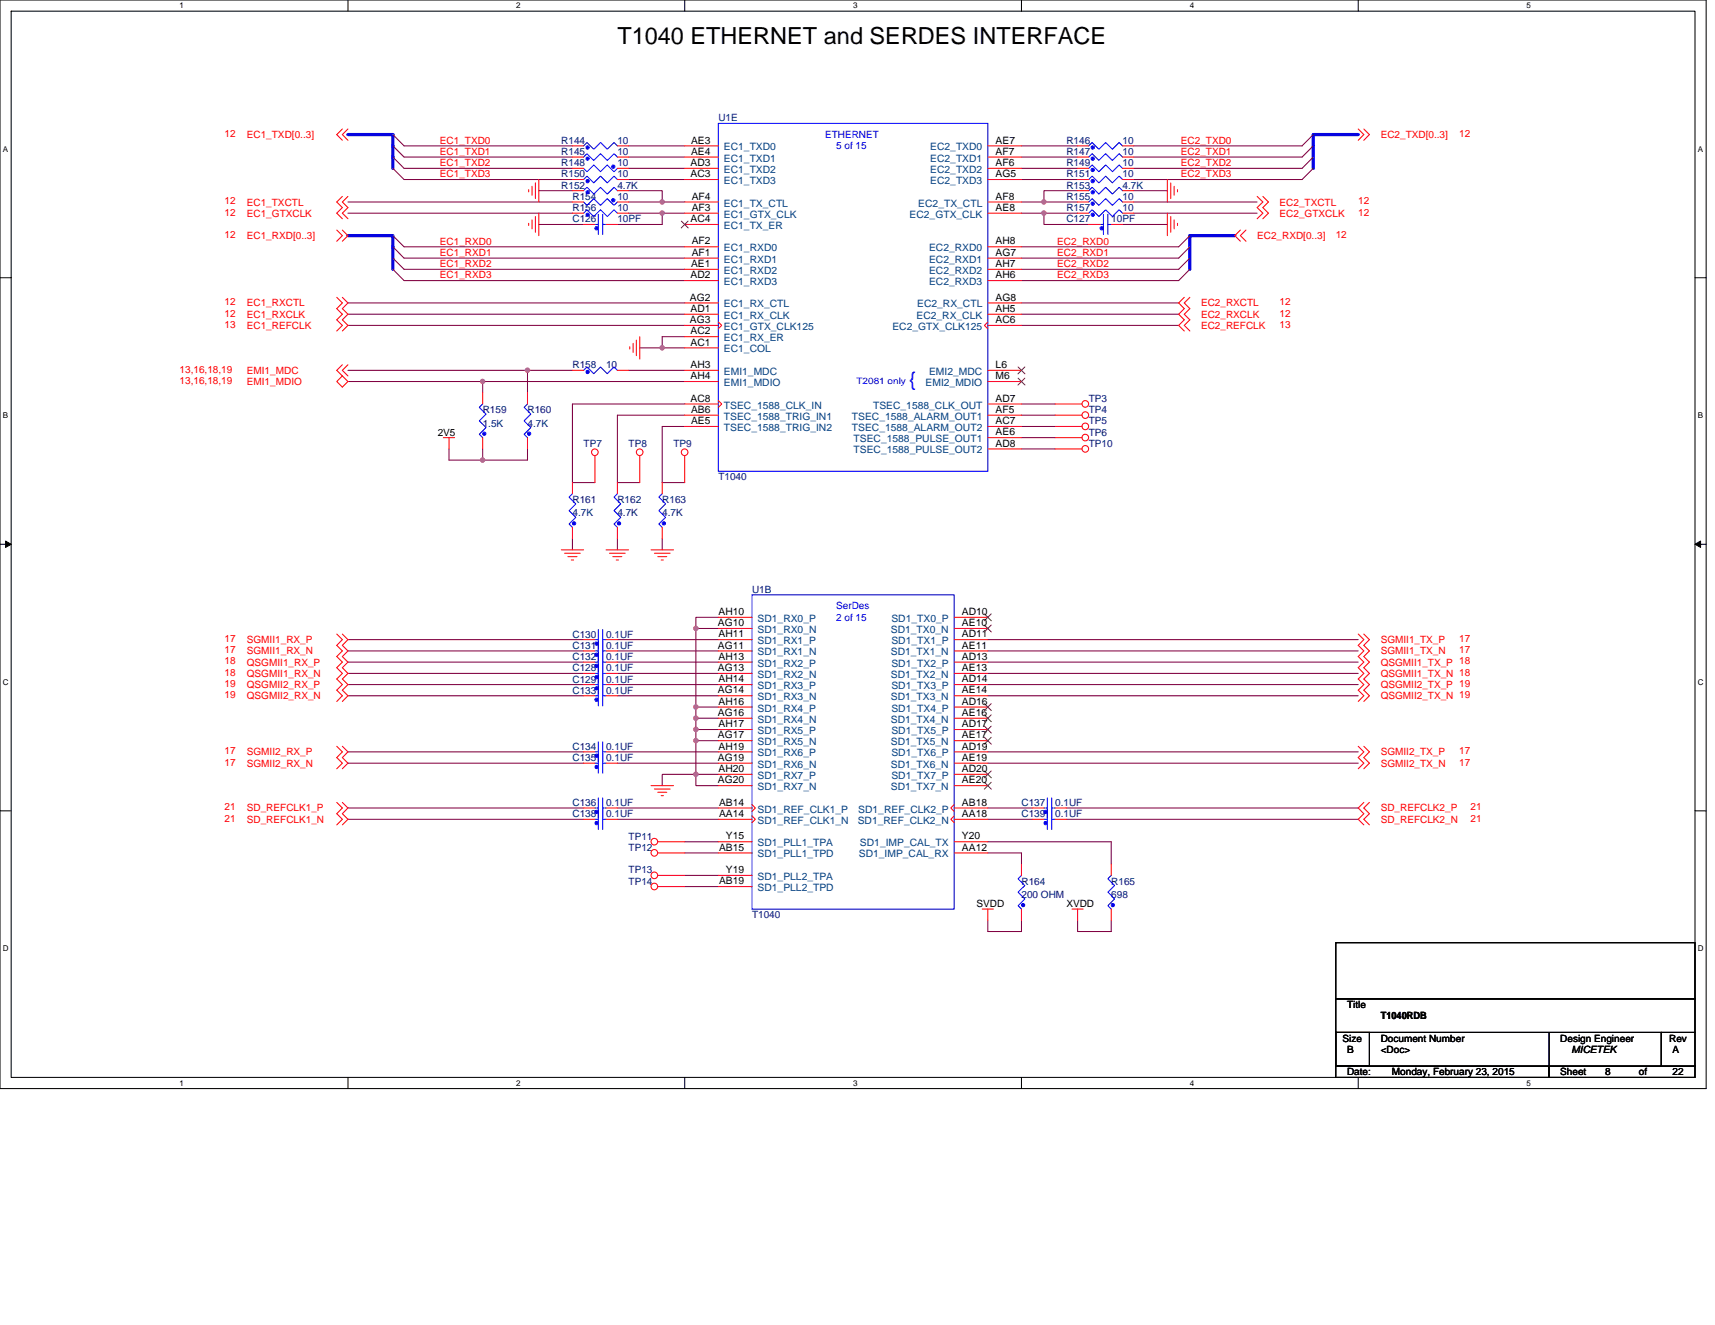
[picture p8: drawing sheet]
<svg xmlns="http://www.w3.org/2000/svg" width="279mm" height="216mm" viewBox="0 0 279 216" stroke-linecap="round" stroke-linejoin="round" font-family="sans-serif">
<defs><g id="words">
<text font-size="3.8" x="100.6" y="7.1">T1040 ETHERNET and SERDES INTERFACE</text>
<text font-size="3.3" fill="#00f" x="148.1" y="62.9">{</text>
<g font-size="1.7">
<text x="112.6" y="23.4">AE3</text>
<text x="162.2" y="23.4">AE7</text>
<text x="112.5" y="27.1">AD3</text>
<text x="112.5" y="28.9">AC3</text>
<text x="112.6" y="25.2">AE4</text>
<text x="162.2" y="25.2">AF7</text>
<text x="162.2" y="27.1">AF6</text>
<text x="162.2" y="28.9">AG5</text>
<text x="112.7" y="34.4">AF3</text>
<text x="112.7" y="32.5">AF4</text>
<text x="162.2" y="34.4">AE8</text>
<text x="162.2" y="32.5">AF8</text>
<text x="112.5" y="36.2">AC4</text>
<text x="112.7" y="39.8">AF2</text>
<text x="112.7" y="41.7">AF1</text>
<text x="162.2" y="39.8">AH8</text>
<text x="162.2" y="41.7">AG7</text>
<text x="112.5" y="45.3">AD2</text>
<text x="112.6" y="43.5">AE1</text>
<text x="162.2" y="43.5">AH7</text>
<text x="162.2" y="45.3">AH6</text>
<text x="112.4" y="52.6">AG3</text>
<text x="112.4" y="49">AG2</text>
<text x="112.5" y="50.8">AD1</text>
<text x="162.2" y="52.6">AC6</text>
<text x="162.2" y="49">AG8</text>
<text x="162.2" y="50.8">AH5</text>
<text x="112.5" y="60">AH3</text>
<text x="112.5" y="54.5">AC2</text>
<text x="112.5" y="56.3">AC1</text>
<text x="162.2" y="60">L6</text>
<text x="112.5" y="61.8">AH4</text>
<text x="112.5" y="65.4">AC8</text>
<text x="162.2" y="65.4">AD7</text>
<text x="162.2" y="61.8">M6</text>
<text x="112.6" y="69.1">AE5</text>
<text x="112.6" y="67.3">AB6</text>
<text x="162.2" y="70.9">AE6</text>
<text x="162.2" y="67.3">AF5</text>
<text x="162.2" y="69.1">AC7</text>
<text x="162.2" y="72.8">AD8</text>
<text x="117.1" y="100.2">AH10</text>
<text x="156.7" y="100.2">AD10</text>
<text x="116.9" y="102">AG10</text>
<text x="116.9" y="105.7">AG11</text>
<text x="117.1" y="103.8">AH11</text>
<text x="117.1" y="107.5">AH13</text>
<text x="156.7" y="102">AE10</text>
<text x="156.7" y="105.7">AE11</text>
<text x="156.7" y="103.8">AD11</text>
<text x="156.7" y="107.5">AD13</text>
<text x="116.9" y="109.3">AG13</text>
<text x="116.9" y="113">AG14</text>
<text x="117.1" y="111.2">AH14</text>
<text x="156.7" y="113">AE14</text>
<text x="156.7" y="109.3">AE13</text>
<text x="156.7" y="111.2">AD14</text>
<text x="116.9" y="116.6">AG16</text>
<text x="117.1" y="114.8">AH16</text>
<text x="117.1" y="118.5">AH17</text>
<text x="156.7" y="116.6">AE16</text>
<text x="156.7" y="118.5">AD17</text>
<text x="156.7" y="114.8">AD16</text>
<text x="116.9" y="120.3">AG17</text>
<text x="116.9" y="124">AG19</text>
<text x="117.1" y="122.1">AH19</text>
<text x="117.1" y="125.8">AH20</text>
<text x="156.7" y="120.3">AE17</text>
<text x="156.7" y="124">AE19</text>
<text x="156.7" y="125.8">AD20</text>
<text x="156.7" y="122.1">AD19</text>
<text x="116.9" y="127.6">AG20</text>
<text x="117.1" y="131.3">AB14</text>
<text x="156.7" y="131.3">AB18</text>
<text x="156.7" y="127.6">AE20</text>
<text x="117.1" y="133.1">AA14</text>
<text x="118.3" y="136.8">Y15</text>
<text x="156.7" y="133.1">AA18</text>
<text x="156.7" y="136.8">Y20</text>
<text x="117.1" y="138.6">AB15</text>
<text x="118.3" y="142.3">Y19</text>
<text x="156.7" y="138.6">AA12</text>
<text x="117.1" y="144.1">AB19</text>
</g>
<g font-size="1.7" fill="#004080">
<text x="117.9" y="24.5">EC1_TXD0</text>
<text x="117.9" y="26.3">EC1_TXD1</text>
<text x="117.9" y="28.2">EC1_TXD2</text>
<text x="117.9" y="30">EC1_TXD3</text>
<text x="151.6" y="24.5">EC2_TXD0</text>
<text x="151.6" y="26.3">EC2_TXD1</text>
<text x="151.6" y="28.2">EC2_TXD2</text>
<text x="151.6" y="30">EC2_TXD3</text>
<text x="117.9" y="35.5">EC1_GTX_CLK</text>
<text x="117.9" y="33.7">EC1_TX_CTL</text>
<text x="148.2" y="35.5">EC2_GTX_CLK</text>
<text x="149.6" y="33.7">EC2_TX_CTL</text>
<text x="117.9" y="41">EC1_RXD0</text>
<text x="117.9" y="37.3">EC1_TX_ER</text>
<text x="151.4" y="41">EC2_RXD0</text>
<text x="117.9" y="42.8">EC1_RXD1</text>
<text x="117.9" y="44.6">EC1_RXD2</text>
<text x="117.9" y="46.5">EC1_RXD3</text>
<text x="151.4" y="42.8">EC2_RXD1</text>
<text x="151.4" y="44.6">EC2_RXD2</text>
<text x="151.4" y="46.5">EC2_RXD3</text>
<text x="117.9" y="51.9">EC1_RX_CLK</text>
<text x="117.9" y="53.8">EC1_GTX_CLK125</text>
<text x="117.9" y="50.1">EC1_RX_CTL</text>
<text x="145.4" y="53.8">EC2_GTX_CLK125</text>
<text x="149.3" y="51.9">EC2_RX_CLK</text>
<text x="149.4" y="50.1">EC2_RX_CTL</text>
<text x="117.9" y="55.6">EC1_RX_ER</text>
<text x="117.9" y="57.4">EC1_COL</text>
<text x="117.9" y="62.9">EMI1_MDIO</text>
<text x="117.9" y="61.1">EMI1_MDC</text>
<text x="150.8" y="62.9">EMI2_MDIO</text>
<text x="151.4" y="61.1">EMI2_MDC</text>
<text x="117.9" y="70.2">TSEC_1588_TRIG_IN2</text>
<text x="117.9" y="68.4">TSEC_1588_TRIG_IN1</text>
<text x="117.9" y="66.6">TSEC_1588_CLK_IN</text>
<text x="138.8" y="68.4">TSEC_1588_ALARM_OUT1</text>
<text x="138.8" y="70.2">TSEC_1588_ALARM_OUT2</text>
<text x="142.2" y="66.6">TSEC_1588_CLK_OUT</text>
<text x="139.1" y="72.1">TSEC_1588_PULSE_OUT1</text>
<text x="139.1" y="73.9">TSEC_1588_PULSE_OUT2</text>
<text x="123.4" y="101.3">SD1_RX0_P</text>
<text x="145.2" y="101.3">SD1_TX0_P</text>
<text x="123.4" y="103.1">SD1_RX0_N</text>
<text x="123.4" y="106.8">SD1_RX1_N</text>
<text x="123.4" y="105">SD1_RX1_P</text>
<text x="145.1" y="103.1">SD1_TX0_N</text>
<text x="145.1" y="106.8">SD1_TX1_N</text>
<text x="145.2" y="105">SD1_TX1_P</text>
<text x="123.4" y="110.5">SD1_RX2_N</text>
<text x="123.4" y="108.6">SD1_RX2_P</text>
<text x="123.4" y="112.3">SD1_RX3_P</text>
<text x="145.1" y="110.5">SD1_TX2_N</text>
<text x="145.2" y="112.3">SD1_TX3_P</text>
<text x="145.2" y="108.6">SD1_TX2_P</text>
<text x="123.4" y="116">SD1_RX4_P</text>
<text x="123.4" y="119.6">SD1_RX5_P</text>
<text x="123.4" y="114.1">SD1_RX3_N</text>
<text x="123.4" y="117.8">SD1_RX4_N</text>
<text x="145.1" y="114.1">SD1_TX3_N</text>
<text x="145.1" y="117.8">SD1_TX4_N</text>
<text x="145.2" y="119.6">SD1_TX5_P</text>
<text x="145.2" y="116">SD1_TX4_P</text>
<text x="123.4" y="121.4">SD1_RX5_N</text>
<text x="123.4" y="125.1">SD1_RX6_N</text>
<text x="123.4" y="123.3">SD1_RX6_P</text>
<text x="145.1" y="121.4">SD1_TX5_N</text>
<text x="145.1" y="125.1">SD1_TX6_N</text>
<text x="145.2" y="123.3">SD1_TX6_P</text>
<text x="123.4" y="128.8">SD1_RX7_N</text>
<text x="123.4" y="126.9">SD1_RX7_P</text>
<text x="145.1" y="128.8">SD1_TX7_N</text>
<text x="145.2" y="126.9">SD1_TX7_P</text>
<text x="123.4" y="137.9">SD1_PLL1_TPA</text>
<text x="123.4" y="134.2">SD1_REF_CLK1_N</text>
<text x="123.4" y="132.4">SD1_REF_CLK1_P</text>
<text x="139.7" y="134.2">SD1_REF_CLK2_N</text>
<text x="139.8" y="132.4">SD1_REF_CLK2_P</text>
<text x="140.1" y="137.9">SD1_IMP_CAL_TX</text>
<text x="123.4" y="143.4">SD1_PLL2_TPA</text>
<text x="123.4" y="139.7">SD1_PLL1_TPD</text>
<text x="139.9" y="139.7">SD1_IMP_CAL_RX</text>
<text x="123.4" y="145.2">SD1_PLL2_TPD</text>
</g>
<g font-size="1.6" fill="#f00">
<text x="36.6" y="22.3">12</text>
<text x="40.2" y="22.5">EC1_TXD[0..3]</text>
<text x="71.7" y="23.4">EC1_TXD0</text>
<text x="192.4" y="23.4">EC2_TXD0</text>
<text x="224.9" y="22.5">EC2_TXD[0..3]</text>
<text x="237.7" y="22.3">12</text>
<text x="71.7" y="25.2">EC1_TXD1</text>
<text x="71.7" y="27.1">EC1_TXD2</text>
<text x="71.7" y="28.9">EC1_TXD3</text>
<text x="192.4" y="25.2">EC2_TXD1</text>
<text x="192.4" y="27.1">EC2_TXD2</text>
<text x="192.4" y="28.9">EC2_TXD3</text>
<text x="36.6" y="33.3">12</text>
<text x="36.6" y="35.1">12</text>
<text x="40.2" y="33.5">EC1_TXCTL</text>
<text x="40.2" y="35.3">EC1_GTXCLK</text>
<text x="208.5" y="33.5">EC2_TXCTL</text>
<text x="208.5" y="35.3">EC2_GTXCLK</text>
<text x="221.3" y="33.3">12</text>
<text x="221.3" y="35.1">12</text>
<text x="36.6" y="38.8">12</text>
<text x="40.2" y="39">EC1_RXD[0..3]</text>
<text x="71.7" y="39.9">EC1_RXD0</text>
<text x="71.7" y="41.7">EC1_RXD1</text>
<text x="172.3" y="39.9">EC2_RXD0</text>
<text x="172.3" y="41.7">EC2_RXD1</text>
<text x="204.8" y="39">EC2_RXD[0..3]</text>
<text x="217.6" y="38.8">12</text>
<text x="71.7" y="43.5">EC1_RXD2</text>
<text x="71.7" y="45.4">EC1_RXD3</text>
<text x="172.3" y="43.5">EC2_RXD2</text>
<text x="172.3" y="45.4">EC2_RXD3</text>
<text x="36.6" y="49.8">12</text>
<text x="36.6" y="51.6">12</text>
<text x="36.6" y="53.4">13</text>
<text x="40.2" y="49.9">EC1_RXCTL</text>
<text x="40.2" y="51.8">EC1_RXCLK</text>
<text x="40.2" y="53.6">EC1_REFCLK</text>
<text x="195.7" y="49.9">EC2_RXCTL</text>
<text x="195.7" y="51.8">EC2_RXCLK</text>
<text x="195.7" y="53.6">EC2_REFCLK</text>
<text x="208.5" y="49.8">12</text>
<text x="208.5" y="51.6">12</text>
<text x="208.5" y="53.4">13</text>
<text x="29.3" y="60.7">13,16,18,19</text>
<text x="29.3" y="62.5">13,16,18,19</text>
<text x="40.2" y="60.9">EMI1_MDC</text>
<text x="40.2" y="62.7">EMI1_MDIO</text>
<text x="36.6" y="104.6">17</text>
<text x="36.6" y="106.4">17</text>
<text x="40.2" y="104.8">SGMII1_RX_P</text>
<text x="40.2" y="106.6">SGMII1_RX_N</text>
<text x="224.9" y="104.8">SGMII1_TX_P</text>
<text x="224.9" y="106.6">SGMII1_TX_N</text>
<text x="237.7" y="104.6">17</text>
<text x="237.7" y="106.4">17</text>
<text x="36.6" y="111.9">19</text>
<text x="36.6" y="113.8">19</text>
<text x="36.6" y="108.3">18</text>
<text x="36.6" y="110.1">18</text>
<text x="40.2" y="112.1">QSGMII2_RX_P</text>
<text x="40.2" y="113.9">QSGMII2_RX_N</text>
<text x="40.2" y="108.5">QSGMII1_RX_P</text>
<text x="40.2" y="110.3">QSGMII1_RX_N</text>
<text x="224.9" y="110.3">QSGMII1_TX_N 18</text>
<text x="224.9" y="108.5">QSGMII1_TX_P 18</text>
<text x="224.9" y="112.1">QSGMII2_TX_P 19</text>
<text x="224.9" y="113.9">QSGMII2_TX_N 19</text>
<text x="36.6" y="122.9">17</text>
<text x="36.6" y="124.7">17</text>
<text x="40.2" y="123.1">SGMII2_RX_P</text>
<text x="40.2" y="124.9">SGMII2_RX_N</text>
<text x="224.9" y="124.9">SGMII2_TX_N</text>
<text x="224.9" y="123.1">SGMII2_TX_P</text>
<text x="237.7" y="124.7">17</text>
<text x="237.7" y="122.9">17</text>
<text x="36.6" y="132.1">21</text>
<text x="36.6" y="133.9">21</text>
<text x="40.2" y="132.2">SD_REFCLK1_P</text>
<text x="40.2" y="134.1">SD_REFCLK1_N</text>
<text x="224.9" y="132.2">SD_REFCLK2_P</text>
<text x="224.9" y="134.1">SD_REFCLK2_N</text>
<text x="239.6" y="132.1">21</text>
<text x="239.6" y="133.9">21</text>
</g>
<g font-size="1.6" fill="#000080">
<text x="91.4" y="23.4">R144</text>
<text x="100.6" y="23.4">10</text>
<text x="117" y="19.8">U1E</text>
<text x="173.7" y="23.4">R146</text>
<text x="182.9" y="23.4">10</text>
<text x="91.4" y="27.1">R148</text>
<text x="91.4" y="28.9">R150</text>
<text x="91.4" y="25.3">R145</text>
<text x="100.6" y="27.1">10</text>
<text x="100.6" y="28.9">10</text>
<text x="100.6" y="25.3">10</text>
<text x="173.7" y="27.1">R149</text>
<text x="173.7" y="28.9">R151</text>
<text x="173.7" y="25.3">R147</text>
<text x="182.9" y="27.1">10</text>
<text x="182.9" y="28.9">10</text>
<text x="182.9" y="25.3">10</text>
<text x="91.4" y="30.7">R152</text>
<text x="93.3" y="34.4">R156</text>
<text x="93.3" y="32.6">R154</text>
<text x="100.6" y="34.4">10</text>
<text x="100.6" y="32.6">10</text>
<text x="100.6" y="30.7">4.7K</text>
<text x="173.7" y="30.7">R153</text>
<text x="173.7" y="32.6">R155</text>
<text x="173.7" y="34.4">R157</text>
<text x="182.9" y="30.7">4.7K</text>
<text x="182.9" y="32.6">10</text>
<text x="182.9" y="34.4">10</text>
<text x="93.3" y="36.2">C126</text>
<text x="100.6" y="36.2">10PF</text>
<text x="173.7" y="36.2">C127</text>
<text x="181" y="36.2">10PF</text>
<text x="93.3" y="60">R158</text>
<text x="98.7" y="60">10</text>
<text x="177.4" y="65.5">TP3</text>
<text x="78.6" y="67.3">R159</text>
<text x="78.6" y="69.5">1.5K</text>
<text x="85.9" y="67.3">R160</text>
<text x="85.9" y="69.5">4.7K</text>
<text x="177.4" y="71">TP6</text>
<text x="177.4" y="67.3">TP4</text>
<text x="177.4" y="69.1">TP5</text>
<text x="95.1" y="72.8">TP7</text>
<text x="102.4" y="72.8">TP8</text>
<text x="109.7" y="72.8">TP9</text>
<text x="177.4" y="72.8">TP10</text>
<text x="93.3" y="81.9">R161</text>
<text x="100.6" y="81.9">R162</text>
<text x="107.9" y="81.9">R163</text>
<text x="117" y="78.3">T1040</text>
<text x="93.3" y="84.1">4.7K</text>
<text x="100.6" y="84.1">4.7K</text>
<text x="107.9" y="84.1">4.7K</text>
<text x="122.5" y="96.6">U1B</text>
<text x="93.3" y="103.9">C130</text>
<text x="93.3" y="105.7">C131</text>
<text x="93.3" y="107.5">C132</text>
<text x="98.7" y="103.9">0.1UF</text>
<text x="98.7" y="105.7">0.1UF</text>
<text x="98.7" y="107.5">0.1UF</text>
<text x="93.3" y="113">C133</text>
<text x="93.3" y="109.4">C128</text>
<text x="93.3" y="111.2">C129</text>
<text x="98.7" y="113">0.1UF</text>
<text x="98.7" y="109.4">0.1UF</text>
<text x="98.7" y="111.2">0.1UF</text>
<text x="93.3" y="122.2">C134</text>
<text x="93.3" y="124">C135</text>
<text x="98.7" y="122.2">0.1UF</text>
<text x="98.7" y="124">0.1UF</text>
<text x="93.3" y="131.3">C136</text>
<text x="98.7" y="131.3">0.1UF</text>
<text x="166.4" y="131.3">C137</text>
<text x="171.9" y="131.3">0.1UF</text>
<text x="93.3" y="133.1">C138</text>
<text x="98.7" y="133.1">0.1UF</text>
<text x="102.4" y="136.8">TP11</text>
<text x="166.4" y="133.1">C139</text>
<text x="171.9" y="133.1">0.1UF</text>
<text x="102.4" y="138.6">TP12</text>
<text x="102.4" y="142.3">TP13</text>
<text x="102.4" y="144.1">TP14</text>
<text x="122.5" y="149.6">T1040</text>
<text x="166.4" y="144.1">R164</text>
<text x="166.4" y="146.3">200 OHM</text>
<text x="181" y="144.1">R165</text>
<text x="181" y="146.3">698</text>
</g>
<g font-size="1.6" fill="#00f">
<text x="134.4" y="22.5">ETHERNET</text>
<text x="136.2" y="24.3">5 of 15</text>
<text x="136.2" y="99.3">SerDes</text>
<text x="136.2" y="101.1">2 of 15</text>
</g>
<g font-size="1.6">
<text x="71.3" y="71">2V5</text>
<text x="159.1" y="147.8">SVDD</text>
<text x="173.7" y="147.8">XVDD</text>
<text x="219.5" y="164.2">Title</text>
<text x="224.9" y="166.1">T1040RDB</text>
<text x="218.7" y="169.7">Size</text>
<text x="219.5" y="171.6">B</text>
<text x="224.9" y="169.7">Document Number</text>
<text x="224.9" y="171.6">&lt;Doc&gt;</text>
<text x="254.2" y="169.7">Design Engineer</text>
<text x="256" y="171.6">MICETEK</text>
<text x="271.9" y="169.7">Rev</text>
<text x="272.5" y="171.6">A</text>
<text x="219.5" y="175.2">Date:</text>
<text x="226.8" y="175.2">Monday, February 23, 2015</text>
<text x="254.2" y="175.2">Sheet</text>
<text x="261.5" y="175.2">8</text>
<text x="267" y="175.2">of</text>
<text x="272.5" y="175.2">22</text>
</g>
<text font-size="1.5" fill="#00f" x="139.5" y="62.6">T2081 only</text>
<g font-size="1.3">
<text x="29.3" y="1.4">1</text>
<text x="84.1" y="1.4">2</text>
<text x="139" y="1.4">3</text>
<text x="193.8" y="1.4">4</text>
<text x="248.7" y="1.4">5</text>
<text x=".5" y="24.7">A</text>
<text x="276.6" y="24.7">A</text>
<text x=".5" y="68.2">B</text>
<text x="276.6" y="68.2">B</text>
<text x=".5" y="111.6">C</text>
<text x="276.6" y="111.6">C</text>
<text x=".5" y="155">D</text>
<text x="276.6" y="155">D</text>
<text x="29.3" y="176.9">1</text>
<text x="84.1" y="176.9">2</text>
<text x="139" y="176.9">3</text>
<text x="193.8" y="176.9">4</text>
<text x="248.7" y="176.9">5</text>
</g>
</g></defs>
<path d="M0 0h278v177.4h-278zM1.8 1.8h274.3v173.8h-274.3z" fill="none" stroke="#000" stroke-width=".17"/>
<g fill="#fff">
<path d="M29.3 .2h.7v1.5h-.7z"/>
<path d="M29.3 175.7h.7v1.5h-.7z"/>
</g>
<path d="M56.7 0v1.8M56.7 175.6v1.8" fill="none" stroke="#000" stroke-width=".17"/>
<g fill="#fff">
<path d="M84.1 .2h.7v1.5h-.7z"/>
<path d="M84.1 175.7h.7v1.5h-.7z"/>
</g>
<path d="M111.5 0v1.8M111.5 175.6v1.8" fill="none" stroke="#000" stroke-width=".17"/>
<g fill="#fff">
<path d="M139 .2h.7v1.5h-.7z"/>
<path d="M139 175.7h.7v1.5h-.7z"/>
</g>
<path d="M166.4 0v1.8M166.4 175.6v1.8" fill="none" stroke="#000" stroke-width=".17"/>
<g fill="#fff">
<path d="M193.8 .2h.8v1.5h-.8z"/>
<path d="M193.8 175.7h.8v1.5h-.8z"/>
</g>
<path d="M221.3 0v1.8M221.3 175.6v1.8" fill="none" stroke="#000" stroke-width=".17"/>
<g fill="#fff">
<path d="M248.7 .2h.7v1.5h-.7z"/>
<path d="M248.7 175.7h.7v1.5h-.7z"/>
<path d="M.5 23.5h.8v1.5h-.8z"/>
<path d="M276.6 23.5h.9v1.5h-.9z"/>
<path d="M.5 67h.8v1.4h-.8z"/>
<path d="M276.6 67h.9v1.4h-.9z"/>
</g>
<path d="M0 45.3h1.8M276.1 45.3h1.9" fill="none" stroke="#000" stroke-width=".17"/>
<g fill="#fff">
<path d="M.5 110.4h.9v1.5h-.9z"/>
<path d="M276.6 110.4h1v1.5h-1z"/>
</g>
<path d="M0 88.7h1.8M276.1 88.7h1.9" fill="none" stroke="#000" stroke-width=".17"/>
<path d="M.9 88.2l.9 .5-.9 .5zM276.1 88.7l1-.5v1z" fill="#000" stroke="#000" stroke-width=".16"/>
<g fill="#fff">
<path d="M.5 153.8h.9v1.5h-.9z"/>
<path d="M276.6 153.8h1v1.5h-1z"/>
</g>
<path d="M0 132.1h1.8M276.1 132.1h1.9M217.6 153.6h58.5v9.2h-58.5zM217.6 162.8h58.5v5.4h-58.5zM217.6 168.2h53.1v5.5h-53.1zM217.6 173.7h34.8v1.9h-34.8zM217.6 168.2h5.5v5.5h-5.5zM252.4 173.7h23.7v1.9h-23.7zM252.4 168.2v5.5M270.7 168.2h5.4v5.5h-5.4z" fill="none" stroke="#000" stroke-width=".17"/>
<g fill="none" stroke="#800040" stroke-width=".17">
<path d="M56.7 32.9h36.6M56.7 34.7h36.6M64 21.9l1.8 1.9h27.5M64 23.8l1.8 1.8h27.5M64 25.6l1.8 1.8h27.5M64 27.4l1.8 1.9h27.5M64 38.4l1.8 1.8h45.7M87.8 31.1h5.5M87.8 36.6h7.3M102.4 34.7h5.5M102.4 32.9h5.5M102.4 29.3h9.1"/>
<path d="M102.4 25.6h9.1M102.4 27.4h9.1M102.4 23.8h9.1M102.4 31.1h5.5v1.8h3.6M107.9 34.7v1.9h-7.3M107.9 34.7h3.6M166.4 32.9h3.7M166.4 34.7h3.7M166.4 23.8h9.2M166.4 25.6h9.2M166.4 27.4h9.2M166.4 29.3h9.2"/>
<path d="M170.1 34.7h5.5M170.1 34.7v1.9h7.3M175.6 31.1h-5.5v1.8h5.5M182.9 36.6h7.3M184.7 31.1h5.5M184.7 32.9h20.1M184.7 34.7h20.1M193.8 38.4l-1.8 1.8h-25.6M214 21.9l-1.9 1.9h-27.4M214 23.8l-1.9 1.8h-27.4M214 25.6l-1.9 1.8h-27.4M214 27.4l-1.9 1.9h-27.4"/>
<path d="M56.7 49.4h54.8M56.7 51.2h54.8M56.7 53h54.8M64 40.2l1.8 1.9h45.7M64 42.1l1.8 1.8h45.7M64 43.9l1.8 1.8h45.7M104.2 56.7h7.3M111.5 54.9h-3.6v1.8M166.4 49.4h25.6M166.4 51.2h25.6M166.4 53h25.6M193.8 40.2l-1.8 1.9h-25.6"/>
<path d="M193.8 42.1l-1.8 1.8h-25.6M193.8 43.9l-1.8 1.8h-25.6M56.7 60.3h29.2M56.7 62.2h21.9M73.2 73.2v1.8h5.4M78.6 73.2v1.8M78.6 62.2v1.8M78.6 62.2h32.9M85.9 60.3v3.7M85.9 73.2v1.8h-7.3M85.9 60.3h7.4M102.4 60.3h9.1"/>
<path d="M111.5 69.5h-3.6v9.1h3.6M111.5 67.6h-10.9v11h3.6M111.5 65.8h-18.2v12.8h3.6M166.4 65.8h5.5M166.4 67.6h5.5M166.4 69.5h5.5M166.4 71.3h5.5M166.4 73.2h5.5M93.3 87.8v1.8M100.6 87.8v1.8M107.9 87.8v1.8M56.7 107.9h38.4"/>
<path d="M56.7 109.7h38.4M56.7 111.5h38.4M56.7 113.4h38.4M56.7 104.2h38.4M56.7 106.1h38.4M100.6 104.2h16.4M100.6 109.7h16.4M100.6 107.9h16.4M100.6 113.4h16.4M100.6 106.1h16.4M100.6 111.5h16.4M113.4 115.2h3.6"/>
<path d="M113.4 102.4h3.6M113.4 118.9v1.8h3.6M113.4 117v1.9h3.6M113.4 102.4v14.6h3.6M117 100.6h-3.6v1.8M160.9 104.2h60.4M160.9 106.1h60.4M160.9 107.9h60.4M160.9 109.7h60.4M160.9 111.5h60.4M160.9 113.4h60.4M56.7 131.7h38.4"/>
<path d="M56.7 133.5h38.4M56.7 122.5h38.4M56.7 124.4h38.4M100.6 124.4h16.4M100.6 122.5h16.4M100.6 133.5h16.4M100.6 131.7h16.4M107.9 128v-1.8h5.5v1.8h3.6M111.5 137.2h5.5M111.5 139h5.5M113.4 120.7v5.5h3.6M160.9 133.5h7.3"/>
<path d="M160.9 131.7h7.3M160.9 137.2h20.1v3.6M160.9 122.5h60.4M160.9 124.4h60.4M160.9 139h5.5v1.8M173.7 133.5h47.6M173.7 131.7h47.6M111.5 142.6h5.5M111.5 144.5h5.5M160.9 149.9v1.9h5.5v-1.9M175.6 149.9v1.9h5.4v-1.9"/>
</g>
<g fill="#f0f" stroke="#f0f" stroke-width=".17">
<circle cx="170.1" cy="34.7" r=".35"/>
<circle cx="107.9" cy="32.9" r=".35"/>
<circle cx="107.9" cy="34.7" r=".35"/>
<circle cx="85.9" cy="60.3" r=".36"/>
<circle cx="78.6" cy="62.2" r=".35"/>
<circle cx="107.9" cy="56.7" r=".35"/>
<circle cx="170.1" cy="32.9" r=".35"/>
<circle cx="78.6" cy="75" r=".35"/>
<circle cx="113.4" cy="126.2" r=".36"/>
<circle cx="113.4" cy="120.7" r=".36"/>
<circle cx="113.4" cy="118.8" r=".36"/>
<circle cx="113.4" cy="117" r=".36"/>
<circle cx="113.4" cy="115.2" r=".36"/>
<circle cx="113.4" cy="102.4" r=".36"/>
</g>
<path d="M56.7 21.9h7.3v5.5M56.7 38.4h7.3v5.5M201.2 38.4h-7.4v5.5M221.3 21.9h-7.3v5.5" fill="none" stroke="#00f" stroke-width=".53"/>
<g fill="none" stroke="#f00" stroke-width=".17">
<path d="M54.9 37.5l.9 .9-.9 .9M55.8 37.5l.9 .9-.9 .9M55.8 21l-.9 .9 .9 1M55.8 32l-.9 .9 .9 .9-.9 .9 .9 .9M56.7 21l-.9 .9 .9 1M56.7 32l-.9 .9 .9 .9-.9 .9 .9 .9M86.1 36.4v.3M86.1 30.9v.4M86.7 35.8v1.5M86.7 30.4v1.4M87.2 35.3v2.5M87.2 29.8v2.6"/>
<path d="M87.8 34.7v3.7M87.8 29.3v3.6M190.2 34.7v3.7M190.2 29.3v3.6M190.7 35.3v2.5M190.7 29.8v2.6M191.3 35.8v1.5M191.3 30.4v1.4M191.8 36.4v.3M191.8 30.9v.4M202.1 37.5l-.9 .9 .9 .9M203 37.5l-.9 .9 .9 .9"/>
<path d="M204.8 32l.9 .9-.9 .9 .9 .9-.9 .9M205.7 32l1 .9-1 .9 1 .9-1 .9M221.3 21l.9 .9-.9 1M222.2 21l.9 .9-.9 1M54.9 48.5l.9 .9-.9 .9 .9 .9-.9 .9 .9 .9-.9 .9M55.8 48.5l.9 .9-.9 .9 .9 .9-.9 .9 .9 .9-.9 .9M55.8 59.4l-.9 .9 .9 1M56.7 59.4l-.9 .9 .9 1M102.6 56.5v.4M103.1 55.9v1.5M103.7 55.4v2.6M104.2 54.9v3.6"/>
<path d="M192.9 48.5l-.9 .9 .9 .9-.9 .9 .9 .9-.9 .9 .9 .9M193.8 48.5l-.9 .9 .9 .9-.9 .9 .9 .9-.9 .9 .9 .9M54.9 62.2l.9-.9 .9 .9-.9 .9zM72.2 71.3h1.9M73.2 71.3v1.9M91.4 89.6h3.7M92 90.1h2.5M92.5 90.7h1.5M93.1 91.2h.4M98.7 89.6h3.7M99.3 90.1h2.6M99.8 90.7h1.5"/>
<path d="M100.4 91.2h.4M106.1 89.6h3.6M106.6 90.1h2.6M107.2 90.7h1.4M107.7 91.2h.4M54.9 103.3l.9 .9-.9 1 .9 .9-.9 .9 .9 .9-.9 .9 .9 .9-.9 .9 .9 .9-.9 1 .9 .9-.9 .9M55.8 103.3l.9 .9-.9 1 .9 .9-.9 .9 .9 .9-.9 .9 .9 .9-.9 .9 .9 .9-.9 1 .9 .9-.9 .9M221.3 103.3l.9 .9-.9 1 .9 .9-.9 .9 .9 .9-.9 .9 .9 .9-.9 .9 .9 .9-.9 1 .9 .9-.9 .9M222.2 103.3l.9 .9-.9 1 .9 .9-.9 .9 .9 .9-.9 .9 .9 .9-.9 .9 .9 .9-.9 1 .9 .9-.9 .9M54.9 130.7l.9 1-.9 .9 .9 .9-.9 .9M54.9 121.6l.9 .9-.9 .9 .9 1-.9 .9M55.8 130.7l.9 1-.9 .9 .9 .9-.9 .9"/>
<path d="M55.8 121.6l.9 .9-.9 .9 .9 1-.9 .9M106.1 128h3.6M106.6 128.6h2.6M107.2 129.1h1.4M107.7 129.6h.4M221.3 121.6l.9 .9-.9 .9 .9 1-.9 .9M222.2 130.7l-.9 1 .9 .9-.9 .9 .9 .9M222.2 121.6l.9 .9-.9 .9 .9 1-.9 .9M223.1 130.7l-.9 1 .9 .9-.9 .9 .9 .9M160 148.1h1.8M160.9 148.1v1.8M174.6 148.1h1.9"/>
<path d="M175.6 148.1v1.8M181 148.1v1.8M181 140.8v1.8"/>
</g>
<path d="M181 142.6l-.5 .6 1.1 1.1-1.1 1.1 1.1 1.1-1.1 1.1 .5 .5" fill="none" stroke="#00f" stroke-width=".17"/>
<circle cx="181.3" cy="147.5" r=".27" fill="#00f" stroke="#00f" stroke-width=".17"/>
<circle cx="176.8" cy="71.3" r=".54" fill="#fff" stroke="#f00" stroke-width=".17"/>
<path d="M93.3 27.4h1.8M100.6 27.4h1.8M175.6 27.4h1.8M182.9 27.4h1.8M93.3 78.6v1.9M171.9 71.3h4.4M93.3 85.9v1.9" fill="none" stroke="#f00" stroke-width=".17"/>
<path d="M95.1 27.4l.5 .6 1.1-1.1 1.1 1.1 1.1-1.1 1.1 1.1 .6-.6M177.4 27.4l.5-.5 1.1 1.1 1.1-1.1 1.1 1.1 1.1-1.1 .6 .5M93.3 80.5l-.6 .5 1.1 1.1-1.1 1.1 1.1 1.1-1.1 1.1 .6 .5" fill="none" stroke="#00f" stroke-width=".17"/>
<g fill="#00f" stroke="#00f" stroke-width=".17">
<circle cx="93.5" cy="85.3" r=".27"/>
<circle cx="178" cy="27.7" r=".27"/>
<circle cx="99.9" cy="27.1" r=".27"/>
</g>
<circle cx="96.9" cy="73.7" r=".54" fill="#fff" stroke="#f00" stroke-width=".17"/>
<path d="M96.9 74.3v4.3" fill="none" stroke="#f00" stroke-width=".17"/>
<circle cx="176.8" cy="73.1" r=".54" fill="#fff" stroke="#f00" stroke-width=".17"/>
<path d="M93.3 29.3h1.8M100.6 29.3h1.8M175.6 29.3h1.8M182.9 29.3h1.8M100.6 78.6v1.9M171.9 73.2h4.4M100.6 85.9v1.9M166.4 148.1v1.8M166.4 140.8v1.8" fill="none" stroke="#f00" stroke-width=".17"/>
<path d="M95.1 29.3l.5-.6 1.1 1.1 1.1-1.1 1.1 1.1 1.1-1.1 .6 .6M177.4 29.3l.5-.6 1.1 1.1 1.1-1.1 1.1 1.1 1.1-1.1 .6 .6M100.6 80.5l-.6 .5 1.1 1.1-1.1 1.1 1.1 1.1-1.1 1.1 .6 .5M166.4 142.6l-.5 .6 1.1 1.1-1.1 1.1 1.1 1.1-1.1 1.1 .5 .5" fill="none" stroke="#00f" stroke-width=".17"/>
<g fill="#00f" stroke="#00f" stroke-width=".17">
<circle cx="166.7" cy="147.5" r=".27"/>
<circle cx="100.8" cy="85.3" r=".27"/>
<circle cx="178" cy="29.5" r=".27"/>
<circle cx="95.7" cy="29.5" r=".27"/>
</g>
<circle cx="104.2" cy="73.7" r=".54" fill="#fff" stroke="#f00" stroke-width=".17"/>
<path d="M104.2 74.3v4.3M107.9 78.6v1.9M107.9 85.9v1.9" fill="none" stroke="#f00" stroke-width=".17"/>
<path d="M107.9 80.5l-.6 .5 1.1 1.1-1.1 1.1 1.1 1.1-1.1 1.1 .6 .5" fill="none" stroke="#00f" stroke-width=".17"/>
<circle cx="108.1" cy="85.3" r=".27" fill="#00f" stroke="#00f" stroke-width=".17"/>
<circle cx="111.5" cy="73.7" r=".54" fill="#fff" stroke="#f00" stroke-width=".17"/>
<g fill="none" stroke="#f00" stroke-width=".17">
<path d="M93.3 34.7h1.8M93.3 31.1h1.8M95.1 36.6h1.8M98.7 36.6h1.9M100.6 34.7h1.8M100.6 31.1h1.8M175.6 31.1h1.8M175.6 32.9h1.8M182.9 31.1h1.8M182.9 32.9h1.8M111.5 74.3v4.3M95.1 104.2h1.8"/>
<path d="M95.1 106.1h1.8M98.7 104.2h1.9M98.7 106.1h1.9M168.2 131.7h1.9M168.2 133.5h1.9M171.9 131.7h1.8M171.9 133.5h1.8"/>
</g>
<g fill="none" stroke="#00f" stroke-width=".17">
<path d="M95.1 34.7l.5-.5 1.1 1.1 1.1-1.1 1.1 1.1 1.1-1.1 .6 .5M95.1 31.1l.5-.6 1.1 1.1 1.1-1.1 1.1 1.1 1.1-1.1 .6 .6M96.9 36.6h.6M97.5 34.9v3.3M98.2 36.6h.5M98.2 34.9v3.3M177.4 31.1l.5-.6 1.1 1.1 1.1-1.1 1.1 1.1 1.1-1.1 .6 .6M177.4 32.9l.5-.5 1.1 1.1 1.1-1.1 1.1 1.1 1.1-1.1 .6 .5M96.9 104.2h.6M96.9 106.1h.6M97.5 102.6v3.3M97.5 104.4v3.3"/>
<path d="M98.2 104.2h.5M98.2 106.1h.5M98.2 102.6v3.3M98.2 104.4v3.3M170.1 131.7h.5M170.1 133.5h.5M170.6 130v3.3M170.6 131.8v3.3M171.3 131.7h.6M171.3 133.5h.6M171.3 130v3.3M171.3 131.8v3.3"/>
</g>
<g fill="#00f" stroke="#00f" stroke-width=".17">
<circle cx="178" cy="31.3" r=".27"/>
<circle cx="95.7" cy="35" r=".27"/>
<circle cx="170.3" cy="132.3" r=".27"/>
<circle cx="178" cy="33.2" r=".27"/>
<circle cx="97.2" cy="104.9" r=".27"/>
<circle cx="95.7" cy="31.3" r=".27"/>
<circle cx="170.3" cy="134.1" r=".27"/>
<circle cx="97.2" cy="106.7" r=".27"/>
<circle cx="97.2" cy="37.2" r=".27"/>
</g>
<circle cx="106.6" cy="137.1" r=".54" fill="#fff" stroke="#f00" stroke-width=".17"/>
<path d="M95.1 107.9h1.8M98.7 107.9h1.9M95.1 131.7h1.8M98.7 131.7h1.9M107.2 137.2h4.3" fill="none" stroke="#f00" stroke-width=".17"/>
<path d="M96.9 107.9h.6M97.5 106.2v3.3M98.2 107.9h.5M98.2 106.2v3.3M96.9 131.7h.6M97.5 130v3.3M98.2 131.7h.5M98.2 130v3.3" fill="none" stroke="#00f" stroke-width=".17"/>
<g fill="#00f" stroke="#00f" stroke-width=".17">
<circle cx="97.2" cy="132.3" r=".27"/>
<circle cx="97.2" cy="108.5" r=".27"/>
</g>
<circle cx="106.6" cy="139" r=".54" fill="#fff" stroke="#f00" stroke-width=".17"/>
<g fill="none" stroke="#f00" stroke-width=".17">
<path d="M93.3 32.9h1.8M100.6 32.9h1.8M177.4 36.6h1.8M181 36.6h1.9M85.9 71.3v1.9M85.9 64v1.8M93.3 60.3h1.8M100.6 60.3h1.8M95.1 113.4h1.8M95.1 109.7h1.8M98.7 113.4h1.9M98.7 109.7h1.9"/>
<path d="M117 102.4h5.5M117 106.1h5.5M117 109.7h5.5M117 100.6h5.5M117 104.2h5.5M117 107.9h5.5M117 111.5h5.5M117 115.2h5.5M117 118.9h5.5M117 113.4h5.5M117 117h5.5M155.4 113.4h5.5"/>
<path d="M155.4 100.6h5.5M155.4 104.2h5.5M155.4 111.5h5.5M155.4 118.9h5.5M155.4 109.7h5.5M155.4 117h5.5M155.4 107.9h5.5M155.4 115.2h5.5M155.4 102.4h5.5M155.4 106.1h5.5M95.1 133.5h1.8M98.7 133.5h1.9"/>
<path d="M107.2 139h4.3M117 120.7h5.5M117 137.2h5.5M117 124.4h5.5M117 128h5.5M117 133.5h5.5M117 139h5.5M117 122.5h5.5M117 126.2h5.5M117 131.7h5.5M122.5 132.9l.6 .6-.6 .5M122.5 131.1l.6 .6-.6 .5"/>
<path d="M155.4 120.7h5.5M155.4 128h5.5M155.4 126.2h5.5M155.4 139h5.5M155.4 124.4h5.5M155.4 131.1l-.5 .6 .5 .5M155.4 131.7h5.5M155.4 132.9l-.5 .6 .5 .5M155.4 133.5h5.5M155.4 122.5h5.5M155.4 137.2h5.5M117 142.6h5.5"/>
<path d="M117 144.5h5.5"/>
</g>
<g fill="none" stroke="#00f" stroke-width=".17">
<path d="M95.1 32.9l.5 .6 1.1-1.1 1.1 1.1 1.1-1.1 1.1 1.1 .6-.6M179.2 36.6h.6M179.8 34.9v3.3M180.5 36.6h.5M180.5 34.9v3.3M85.9 65.8l-.5 .6 1.1 1.1-1.1 1.1 1.1 1.1-1.1 1.1 .5 .5M95.1 60.3l.5-.5 1.1 1.1 1.1-1.1 1.1 1.1 1.1-1.1 .6 .5M122.5 96.9h32.9v51.2h-32.9zM96.9 113.4h.6M96.9 109.7h.6M97.5 111.7v3.3M97.5 108.1v3.3"/>
<path d="M98.2 113.4h.5M98.2 109.7h.5M98.2 111.7v3.3M98.2 108.1v3.3M96.9 133.5h.6M97.5 131.8v3.3M98.2 133.5h.5M98.2 131.8v3.3"/>
</g>
<g fill="none" stroke="#804000" stroke-width=".16">
<path d="M160.4 100l1.1 1.2M160.4 118.3l1.1 1.1M160.4 116.5l1.1 1.1M160.4 114.7l1.1 1.1M160.4 101.9l1.1 1.1M161.5 100l-1.1 1.2M161.5 118.3l-1.1 1.1M161.5 116.5l-1.1 1.1M161.5 114.7l-1.1 1.1M161.5 101.9l-1.1 1.1M160.4 120.1l1.1 1.2M160.4 127.5l1.1 1.1"/>
<path d="M160.4 125.6l1.1 1.1M161.5 120.1l-1.1 1.2M161.5 127.5l-1.1 1.1M161.5 125.6l-1.1 1.1"/>
</g>
<g fill="#00f" stroke="#00f" stroke-width=".17">
<circle cx="97.2" cy="114" r=".27"/>
<circle cx="86.2" cy="70.7" r=".27"/>
<circle cx="97.2" cy="134.1" r=".27"/>
<circle cx="99.9" cy="32.6" r=".27"/>
<circle cx="95.7" cy="60.6" r=".27"/>
<circle cx="179.5" cy="37.2" r=".27"/>
<circle cx="97.2" cy="110.3" r=".27"/>
</g>
<circle cx="106.6" cy="142.6" r=".54" fill="#fff" stroke="#f00" stroke-width=".17"/>
<g fill="none" stroke="#f00" stroke-width=".17">
<path d="M111.5 23.8h5.5M111.5 25.6h5.5M111.5 27.4h5.5M111.5 34.7h5.5M111.5 29.3h5.5M111.5 32.9h5.5M111.5 36.6h5.5M160.9 34.7h5.5M160.9 23.8h5.5M160.9 25.6h5.5M160.9 27.4h5.5M160.9 29.3h5.5"/>
<path d="M160.9 32.9h5.5M175.6 34.7h1.8M182.9 34.7h1.8M111.5 40.2h5.5M111.5 42.1h5.5M111.5 43.9h5.5M111.5 45.7h5.5M111.5 51.2h5.5M111.5 53h5.5M111.5 49.4h5.5M111.5 54.9h5.5M111.5 56.7h5.5"/>
<path d="M117 52.5l.6 .5-.6 .6M160.9 52.5l-.5 .5 .5 .6M160.9 53h5.5M160.9 51.2h5.5M160.9 40.2h5.5M160.9 42.1h5.5M160.9 43.9h5.5M160.9 45.7h5.5M160.9 49.4h5.5M78.6 71.3v1.9M78.6 64v1.8M111.5 62.2h5.5"/>
<path d="M111.5 60.3h5.5M111.5 69.5h5.5M111.5 67.6h5.5M111.5 65.8h5.5M117 65.3l.6 .5-.6 .6M160.9 71.3h5.5M160.9 67.6h5.5M160.9 73.2h5.5M160.9 69.5h5.5M160.9 65.8h5.5M160.9 60.3h5.5M160.9 62.2h5.5"/>
<path d="M95.1 111.5h1.8M98.7 111.5h1.9M95.1 122.5h1.8M98.7 122.5h1.9M107.2 142.6h4.3"/>
</g>
<path d="M117 20.1h43.9v56.7h-43.9zM177.4 34.7l.5-.5 1.1 1.1 1.1-1.1 1.1 1.1 1.1-1.1 .6 .5M78.6 65.8l-.5 .6 1.1 1.1-1.1 1.1 1.1 1.1-1.1 1.1 .5 .5M96.9 111.5h.6M97.5 109.9v3.3M98.2 111.5h.5M98.2 109.9v3.3M96.9 122.5h.6M97.5 120.9v3.3M98.2 122.5h.5M98.2 120.9v3.3" fill="none" stroke="#00f" stroke-width=".17"/>
<path d="M111 36l1.1 1.1M112.1 36l-1.1 1.1M165.9 59.8l1.1 1.1M167 59.8l-1.2 1.1M165.9 61.6l1.1 1.1M167 61.6l-1.2 1.1" fill="none" stroke="#804000" stroke-width=".16"/>
<g fill="#00f" stroke="#00f" stroke-width=".17">
<circle cx="97.2" cy="112.2" r=".27"/>
<circle cx="78.9" cy="70.7" r=".27"/>
<circle cx="97.2" cy="123.2" r=".27"/>
<circle cx="178" cy="35" r=".27"/>
</g>
<circle cx="106.6" cy="144.4" r=".54" fill="#fff" stroke="#f00" stroke-width=".17"/>
<path d="M107.2 144.5h4.3" fill="none" stroke="#f00" stroke-width=".17"/>
<circle cx="176.8" cy="65.8" r=".54" fill="#fff" stroke="#f00" stroke-width=".17"/>
<path d="M171.9 65.8h4.4" fill="none" stroke="#f00" stroke-width=".17"/>
<circle cx="176.8" cy="67.6" r=".54" fill="#fff" stroke="#f00" stroke-width=".17"/>
<path d="M93.3 23.8h1.8M100.6 23.8h1.8M175.6 23.8h1.8M175.6 25.6h1.8M182.9 23.8h1.8M182.9 25.6h1.8M171.9 67.6h4.4M95.1 124.4h1.8M98.7 124.4h1.9" fill="none" stroke="#f00" stroke-width=".17"/>
<path d="M95.1 23.8l.5-.6 1.1 1.1 1.1-1.1 1.1 1.1 1.1-1.1 .6 .6M177.4 23.8l.5-.6 1.1 1.1 1.1-1.1 1.1 1.1 1.1-1.1 .6 .6M177.4 25.6l.5-.6 1.1 1.1 1.1-1.1 1.1 1.1 1.1-1.1 .6 .6M96.9 124.4h.6M97.5 122.7v3.3M98.2 124.4h.5M98.2 122.7v3.3" fill="none" stroke="#00f" stroke-width=".17"/>
<g fill="#00f" stroke="#00f" stroke-width=".17">
<circle cx="178" cy="24" r=".27"/>
<circle cx="95.7" cy="24" r=".27"/>
<circle cx="97.2" cy="125" r=".27"/>
<circle cx="178" cy="25.9" r=".27"/>
</g>
<circle cx="176.8" cy="69.5" r=".54" fill="#fff" stroke="#f00" stroke-width=".17"/>
<path d="M93.3 25.6h1.8M100.6 25.6h1.8M171.9 69.5h4.4" fill="none" stroke="#f00" stroke-width=".17"/>
<path d="M95.1 25.6l.5-.6 1.1 1.1 1.1-1.1 1.1 1.1 1.1-1.1 .6 .6" fill="none" stroke="#00f" stroke-width=".17"/>
<circle cx="95.7" cy="25.9" r=".27" fill="#00f" stroke="#00f" stroke-width=".17"/>
<g fill="#f0f" stroke="#f0f" stroke-width=".17">
<circle cx="170.1" cy="34.7" r=".35"/>
<circle cx="107.9" cy="32.9" r=".35"/>
<circle cx="107.9" cy="34.7" r=".35"/>
<circle cx="85.9" cy="60.3" r=".36"/>
<circle cx="78.6" cy="62.2" r=".35"/>
<circle cx="107.9" cy="56.7" r=".35"/>
<circle cx="170.1" cy="32.9" r=".35"/>
<circle cx="78.6" cy="75" r=".35"/>
<circle cx="113.4" cy="126.2" r=".36"/>
<circle cx="113.4" cy="120.7" r=".36"/>
<circle cx="113.4" cy="118.8" r=".36"/>
<circle cx="113.4" cy="117" r=".36"/>
<circle cx="113.4" cy="115.2" r=".36"/>
<circle cx="113.4" cy="102.4" r=".36"/>
</g>
<use href="#words"/>
</svg>
